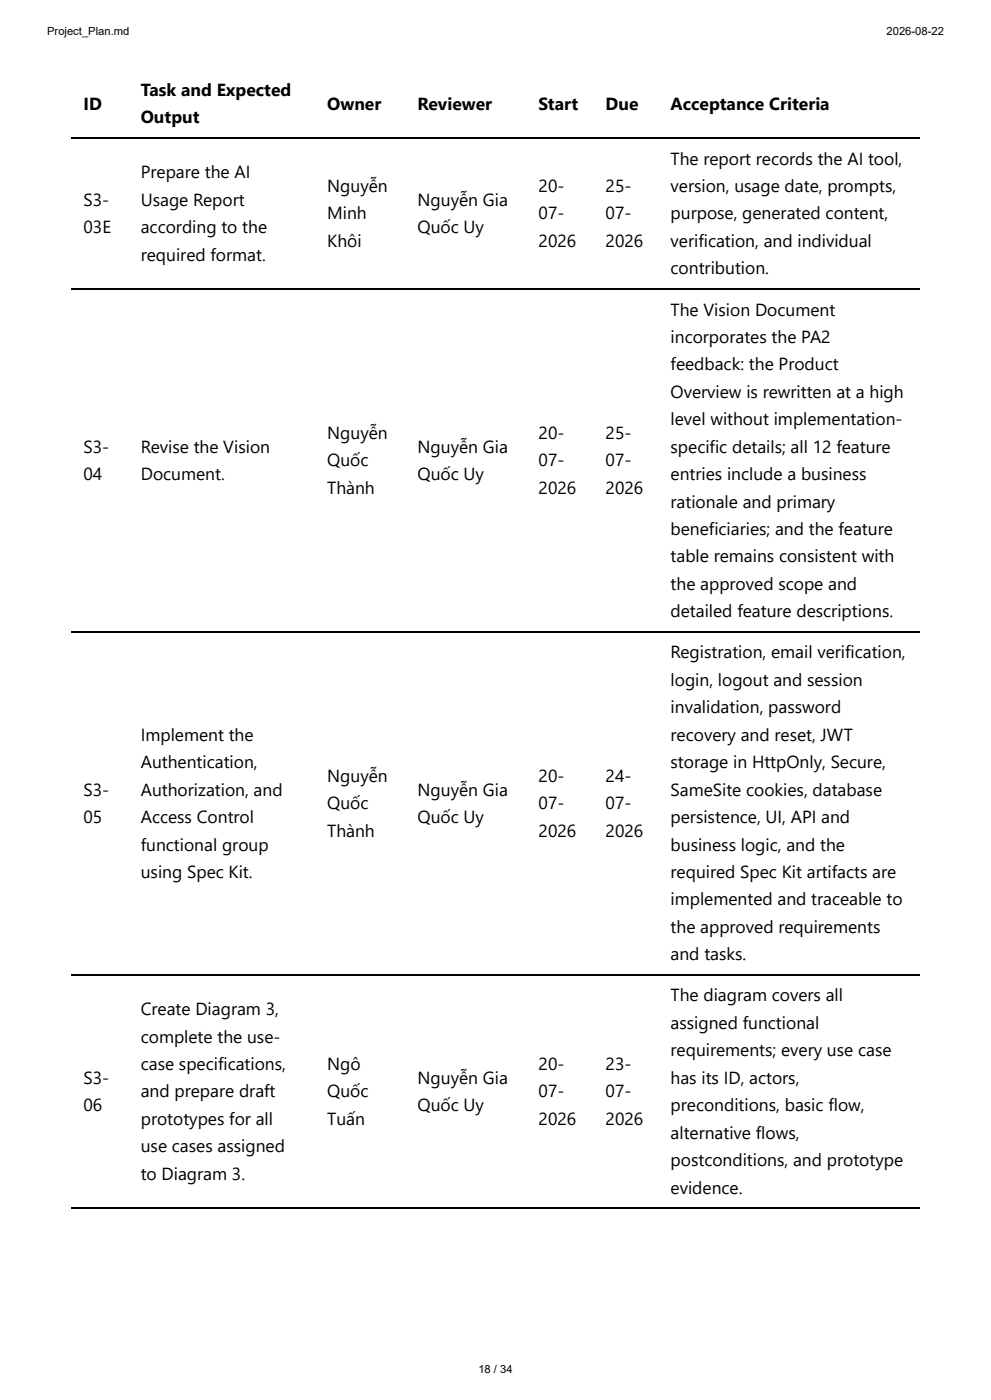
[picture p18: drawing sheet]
<svg xmlns="http://www.w3.org/2000/svg" width="210mm" height="297mm" viewBox="0 0 210 297" stroke-linecap="round" stroke-linejoin="round" font-family="sans-serif">
<defs><g id="words">
<g font-size="3.7">
<text x="17.7" y="23.3">ID</text>
<text x="29.9" y="20.4">Task and Expected</text>
<text x="69.4" y="23.3">Owner</text>
<text x="88.6" y="23.3">Reviewer</text>
<text x="114.3" y="23.3">Start</text>
<text x="128.5" y="23.3">Due</text>
<text x="142.3" y="23.3">Acceptance Criteria</text>
<text x="29.9" y="26.2">Output</text>
<text x="142.3" y="34.9">The report records the AI tool,</text>
<text x="29.9" y="37.8">Prepare the AI</text>
<text x="69.4" y="40.7">Nguyễn</text>
<text x="114.3" y="40.7">20-</text>
<text x="128.5" y="40.7">25-</text>
<text x="142.3" y="40.7">version, usage date, prompts,</text>
<text x="17.7" y="43.7">S3-</text>
<text x="29.9" y="43.7">Usage Report</text>
<text x="69.4" y="46.6">Minh</text>
<text x="88.6" y="43.7">Nguyễn Gia</text>
<text x="114.3" y="46.6">07-</text>
<text x="128.5" y="46.6">07-</text>
<text x="142.3" y="46.6">purpose, generated content,</text>
<text x="17.7" y="49.5">03E</text>
<text x="29.9" y="49.5">according to the</text>
<text x="69.4" y="52.4">Khôi</text>
<text x="88.6" y="49.5">Quốc Uy</text>
<text x="114.3" y="52.4">2026</text>
<text x="128.5" y="52.4">2026</text>
<text x="142.3" y="52.4">verification, and individual</text>
<text x="29.9" y="55.3">required format.</text>
<text x="142.3" y="58.2">contribution.</text>
<text x="142.3" y="66.9">The Vision Document</text>
<text x="142.3" y="72.8">incorporates the PA2</text>
<text x="142.3" y="78.6">feedback: the Product</text>
<text x="142.3" y="84.4">Overview is rewritten at a high</text>
<text x="69.4" y="93.1">Nguyễn</text>
<text x="114.3" y="93.1">20-</text>
<text x="128.5" y="93.1">25-</text>
<text x="142.3" y="90.2">level without implementation-</text>
<text x="17.7" y="96">S3-</text>
<text x="17.7" y="101.9">04</text>
<text x="29.9" y="96">Revise the Vision</text>
<text x="29.9" y="101.9">Document.</text>
<text x="69.4" y="99">Quốc</text>
<text x="88.6" y="96">Nguyễn Gia</text>
<text x="88.6" y="101.9">Quốc Uy</text>
<text x="114.3" y="99">07-</text>
<text x="128.5" y="99">07-</text>
<text x="142.3" y="96">specific details; all 12 feature</text>
<text x="142.3" y="101.9">entries include a business</text>
<text x="69.4" y="104.8">Thành</text>
<text x="114.3" y="104.8">2026</text>
<text x="128.5" y="104.8">2026</text>
<text x="142.3" y="107.7">rationale and primary</text>
<text x="142.3" y="113.5">beneficiaries; and the feature</text>
<text x="142.3" y="119.3">table remains consistent with</text>
<text x="142.3" y="125.1">the approved scope and</text>
<text x="142.3" y="131">detailed feature descriptions.</text>
<text x="142.3" y="139.7">Registration, email verification,</text>
<text x="142.3" y="145.5">login, logout and session</text>
<text x="142.3" y="151.3">invalidation, password</text>
<text x="29.9" y="157.2">Implement the</text>
<text x="142.3" y="157.2">recovery and reset, JWT</text>
<text x="29.9" y="163">Authentication,</text>
<text x="69.4" y="165.9">Nguyễn</text>
<text x="114.3" y="165.9">20-</text>
<text x="128.5" y="165.9">24-</text>
<text x="142.3" y="163">storage in HttpOnly, Secure,</text>
<text x="17.7" y="168.8">S3-</text>
<text x="29.9" y="168.8">Authorization, and</text>
<text x="69.4" y="171.7">Quốc</text>
<text x="88.6" y="168.8">Nguyễn Gia</text>
<text x="114.3" y="171.7">07-</text>
<text x="128.5" y="171.7">07-</text>
<text x="142.3" y="168.8">SameSite cookies, database</text>
<text x="17.7" y="174.6">05</text>
<text x="29.9" y="174.6">Access Control</text>
<text x="69.4" y="177.5">Thành</text>
<text x="88.6" y="174.6">Quốc Uy</text>
<text x="114.3" y="177.5">2026</text>
<text x="128.5" y="177.5">2026</text>
<text x="142.3" y="174.6">persistence, UI, API and</text>
<text x="29.9" y="180.4">functional group</text>
<text x="142.3" y="180.4">business logic, and the</text>
<text x="29.9" y="186.3">using Spec Kit.</text>
<text x="142.3" y="186.3">required Spec Kit artifacts are</text>
<text x="142.3" y="192.1">implemented and traceable to</text>
<text x="142.3" y="197.9">the approved requirements</text>
<text x="142.3" y="203.7">and tasks.</text>
<text x="29.9" y="215.4">Create Diagram 3,</text>
<text x="142.3" y="212.5">The diagram covers all</text>
<text x="29.9" y="221.2">complete the use-</text>
<text x="142.3" y="218.3">assigned functional</text>
<text x="29.9" y="227">case specifications,</text>
<text x="69.4" y="227">Ngô</text>
<text x="114.3" y="227">20-</text>
<text x="128.5" y="227">23-</text>
<text x="142.3" y="224.1">requirements; every use case</text>
<text x="17.7" y="229.9">S3-</text>
<text x="29.9" y="232.8">and prepare draft</text>
<text x="69.4" y="232.8">Quốc</text>
<text x="88.6" y="229.9">Nguyễn Gia</text>
<text x="114.3" y="232.8">07-</text>
<text x="128.5" y="232.8">07-</text>
<text x="142.3" y="229.9">has its ID, actors,</text>
<text x="17.7" y="235.7">06</text>
<text x="29.9" y="238.7">prototypes for all</text>
<text x="69.4" y="238.7">Tuấn</text>
<text x="88.6" y="235.7">Quốc Uy</text>
<text x="114.3" y="238.7">2026</text>
<text x="128.5" y="238.7">2026</text>
<text x="142.3" y="235.7">preconditions, basic flow,</text>
<text x="29.9" y="244.5">use cases assigned</text>
<text x="142.3" y="241.6">alternative flows,</text>
<text x="29.9" y="250.3">to Diagram 3.</text>
<text x="142.3" y="247.4">postconditions, and prototype</text>
<text x="142.3" y="253.2">evidence.</text>
</g>
<g font-size="2.4">
<text x="10" y="7.4">Project_Plan.md</text>
<text x="188.1" y="7.4">2026-08-22</text>
<text x="101.5" y="291.3">18 / 34</text>
</g>
</g></defs>
<path d="M15.1 29.2h180.2M15.1 61.3h180.2M15.1 134h180.2M15.1 206.8h180.2M15.1 256.2h180.2" fill="none" stroke="#000" stroke-width=".26"/>
<use href="#words"/>
</svg>
